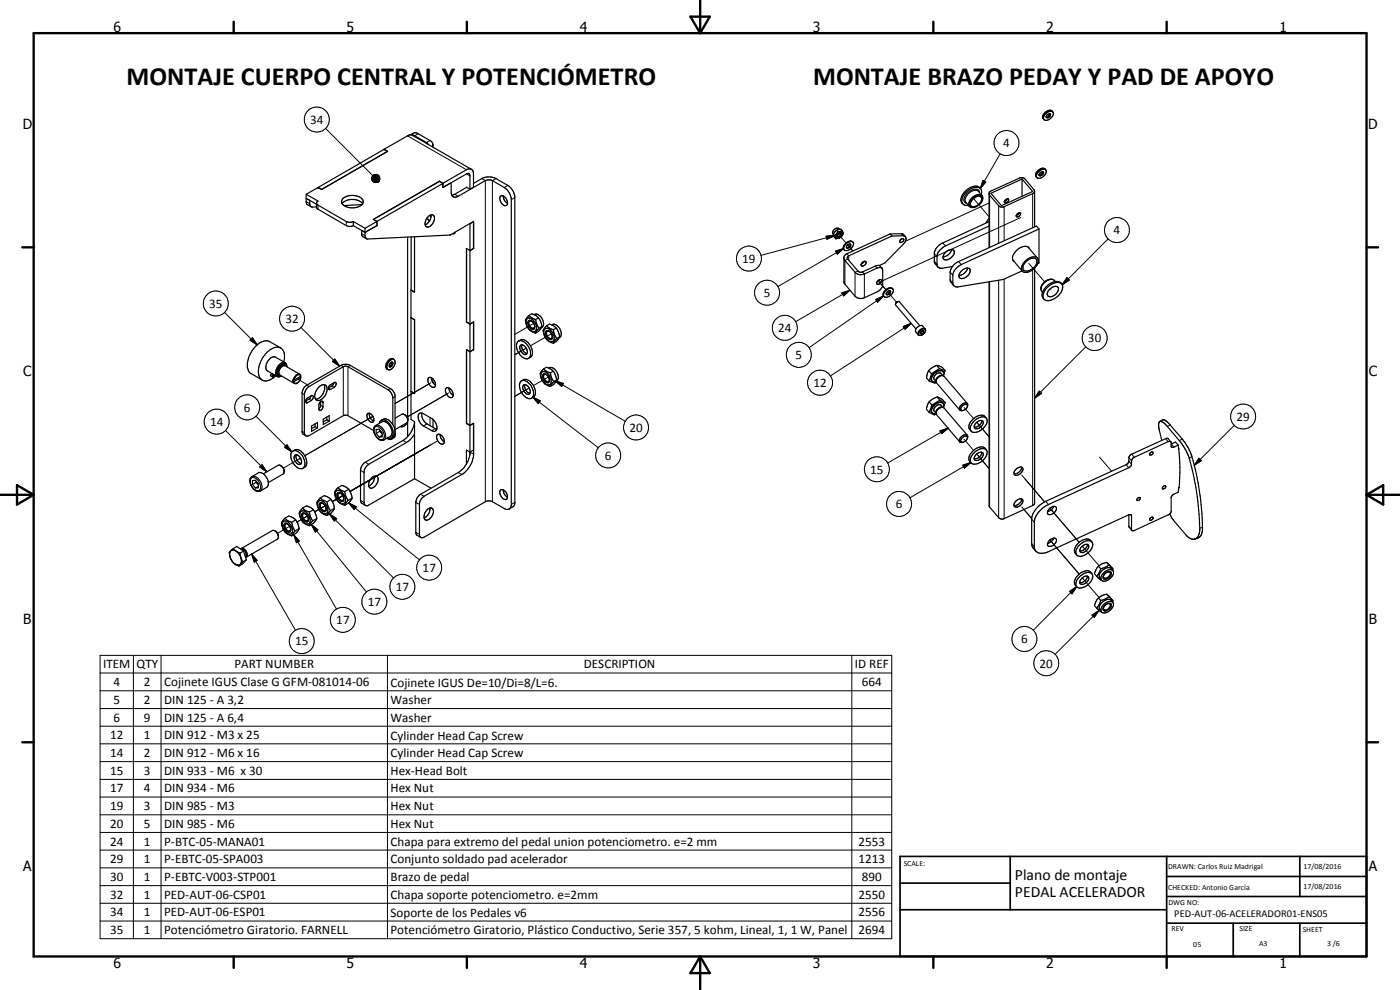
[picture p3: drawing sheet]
<svg xmlns="http://www.w3.org/2000/svg" width="420mm" height="297mm" viewBox="0 0 420 297" stroke-linecap="round" stroke-linejoin="round" font-family="sans-serif">
<defs><g id="words">
<g font-size="7.9">
<text x="38" y="25.6">MONTAJE CUERPO CENTRAL Y POTENCIÓMETRO</text>
<text x="244" y="25.4">MONTAJE BRAZO PEDAY Y PAD DE APOYO</text>
</g>
<g font-size="4.7">
<text x="304.6" y="263.9">Plano de montaje</text>
<text x="304.6" y="269.3">PEDAL ACELERADOR</text>
</g>
<g font-size="4.2">
<text x="34" y="9.6">6</text>
<text x="104" y="9.6">5</text>
<text x="174" y="9.6">4</text>
<text x="244" y="9.6">3</text>
<text x="314" y="9.6">2</text>
<text x="384" y="9.6">1</text>
<text x="6.8" y="38.7">D</text>
<text x="410.6" y="38.7">D</text>
<text x="7" y="112.9">C</text>
<text x="410.8" y="112.9">C</text>
<text x="7" y="187.1">B</text>
<text x="410.8" y="187.1">B</text>
<text x="7" y="261.4">A</text>
<text x="410.8" y="261.4">A</text>
<text x="34" y="290.4">6</text>
<text x="104" y="290.4">5</text>
<text x="174" y="290.4">4</text>
<text x="244" y="290.4">3</text>
<text x="314" y="290.4">2</text>
<text x="384" y="290.4">1</text>
</g>
<g font-size="3.9">
<text x="93.1" y="37.2">34</text>
<text x="301.1" y="44.2">4</text>
<text x="334.2" y="70.3">4</text>
<text x="222.7" y="78.9">19</text>
<text x="229.2" y="89.1">5</text>
<text x="62.8" y="92.4">35</text>
<text x="85.7" y="96.9">32</text>
<text x="233.5" y="99.7">24</text>
<text x="238.7" y="107.7">5</text>
<text x="326.5" y="102.7">30</text>
<text x="244.1" y="116.1">12</text>
<text x="73.2" y="123.5">6</text>
<text x="63.1" y="127.8">14</text>
<text x="188.9" y="129.6">20</text>
<text x="371.1" y="126.3">29</text>
<text x="181.6" y="137.9">6</text>
<text x="261.2" y="142.1">15</text>
<text x="268.8" y="152.5">6</text>
<text x="126.8" y="171.6">17</text>
<text x="118.8" y="177.3">17</text>
<text x="110.4" y="181.8">17</text>
<text x="100.9" y="187.2">17</text>
<text x="88.6" y="193.6">15</text>
<text x="306.4" y="193">6</text>
<text x="31" y="200.5">ITEM</text>
<text x="41" y="200.6">QTY</text>
<text x="70.4" y="200.5">PART NUMBER</text>
<text x="175.2" y="200.6">DESCRIPTION</text>
<text x="256.5" y="200.5">ID REF</text>
<text x="312" y="200.3">20</text>
<text x="34.1" y="205.9">4</text>
<text x="43.2" y="205.9">2</text>
<text x="49.3" y="206">Cojinete IGUS Clase G GFM-081014-06</text>
<text x="117.2" y="206">Cojinete IGUS De=10/Di=8/L=6.</text>
<text x="258.6" y="205.9">664</text>
<text x="34.1" y="211.2">5</text>
<text x="43.2" y="211.2">2</text>
<text x="49.3" y="211.2">DIN 125 - A 3,2</text>
<text x="117.2" y="211.2">Washer</text>
<text x="33.1" y="221.8">12</text>
<text x="34.1" y="216.5">6</text>
<text x="43.2" y="216.5">9</text>
<text x="43.2" y="221.8">1</text>
<text x="49.3" y="216.5">DIN 125 - A 6,4</text>
<text x="49.3" y="221.8">DIN 912 - M3 x 25</text>
<text x="117.2" y="216.6">Washer</text>
<text x="117.2" y="221.9">Cylinder Head Cap Screw</text>
<text x="33.1" y="227.1">14</text>
<text x="43.2" y="227.1">2</text>
<text x="49.3" y="227.1">DIN 912 - M6 x 16</text>
<text x="117.2" y="227.2">Cylinder Head Cap Screw</text>
<text x="33.1" y="232.5">15</text>
<text x="43.2" y="232.5">3</text>
<text x="49.3" y="232.5">DIN 933 - M6 x 30</text>
<text x="117.2" y="232.5">Hex-Head Bolt</text>
<text x="33.1" y="237.7">17</text>
<text x="43.2" y="237.7">4</text>
<text x="49.3" y="237.7">DIN 934 - M6</text>
<text x="117.2" y="237.7">Hex Nut</text>
<text x="33.1" y="243.1">19</text>
<text x="43.2" y="243.1">3</text>
<text x="49.3" y="243.1">DIN 985 - M3</text>
<text x="117.2" y="243.1">Hex Nut</text>
<text x="33.1" y="248.4">20</text>
<text x="43.2" y="248.4">5</text>
<text x="49.3" y="248.4">DIN 985 - M6</text>
<text x="117.2" y="248.4">Hex Nut</text>
<text x="33.1" y="253.7">24</text>
<text x="43.2" y="253.7">1</text>
<text x="49.3" y="253.7">P-BTC-05-MANA01</text>
<text x="117.2" y="253.8">Chapa para extremo del pedal union potenciometro. e=2 mm</text>
<text x="257.6" y="253.7">2553</text>
<text x="33.1" y="259">29</text>
<text x="43.2" y="259">1</text>
<text x="49.3" y="259">P-EBTC-05-SPA003</text>
<text x="117.2" y="259.1">Conjunto soldado pad acelerador</text>
<text x="257.6" y="259">1213</text>
<text x="33.1" y="269.7">32</text>
<text x="33.1" y="264.3">30</text>
<text x="43.2" y="269.6">1</text>
<text x="43.2" y="264.3">1</text>
<text x="49.3" y="269.7">PED-AUT-06-CSP01</text>
<text x="49.3" y="264.3">P-EBTC-V003-STP001</text>
<text x="117.2" y="269.7">Chapa soporte potenciometro. e=2mm</text>
<text x="117.2" y="264.4">Brazo de pedal</text>
<text x="257.6" y="269.7">2550</text>
<text x="258.6" y="264.3">890</text>
<text x="33.1" y="275">34</text>
<text x="43.2" y="275">1</text>
<text x="49.3" y="275">PED-AUT-06-ESP01</text>
<text x="117.2" y="275">Soporte de los Pedales v6</text>
<text x="257.6" y="275">2556</text>
<text x="33.1" y="280.3">35</text>
<text x="43.2" y="280.3">1</text>
<text x="49.3" y="280.3">Potenciómetro Giratorio. FARNELL</text>
<text x="117.2" y="280.3">Potenciómetro Giratorio, Plástico Conductivo, Serie 357, 5 kohm, Lineal, 1, 1 W, Panel</text>
<text x="257.6" y="280.3">2694</text>
</g>
<text font-size="3.1" x="352.4" y="275.2">PED-AUT-06-ACELERADOR01-ENS05</text>
<g font-size="2.4">
<text x="271.2" y="259.7">SCALE:</text>
<text x="350.6" y="260.8">DRAWN: Carlos Ruiz Madrigal</text>
<text x="391.2" y="260.6">17/08/2016</text>
<text x="350.6" y="267.1">CHECKED: Antonio García</text>
<text x="391.2" y="266.7">17/08/2016</text>
<text x="350.6" y="271.4">DWG NO:</text>
<text x="351.6" y="279.3">REV</text>
<text x="372" y="279.4">SIZE</text>
<text x="391" y="279.6">SHEET</text>
<text x="358.1" y="284.1">05</text>
<text x="377.9" y="283.8">A3</text>
<text x="398.3" y="283.8">3 /6</text>
</g>
</g></defs>
<g fill="none" stroke="#000" stroke-width=".3">
<path d="M97.7 38.5l14.2 14.2M111.5 53.3l2.2 1.1-2.2-.9zM111.5 53.5l2.2 .9-2.2-.6zM111.5 53.8l2.2 .6-2.1-.3zM111.6 54.1l2.1 .3-2-.1zM111.7 53l2 1.4-2.2-1.1zM111.7 54.3l2 .1-1.8 .1zM111.8 52.8l1.9 1.6-2-1.4zM111.9 54.5l1.8-.1-1.5 .3zM112 52.6l.2-.1 1.5 1.9zM112 52.6l1.7 1.8-1.9-1.6zM112.2 54.7l1.5-.3z"/>
<path d="M112.2 52.5l.3-.1 1.2 2zM112.4 54.7l1.3-.3zM112.5 52.4l.2-.1 1 2.1zM112.7 54.8l1-.4zM112.7 52.3h.3l.7 2.1zM112.9 54.8l.8-.4zM113 52.3l.2 .1 .5 2zM113.2 54.7l.5-.3zM113.2 52.4l.3 .1 .2 1.9zM113.4 54.6l.3-.2zM113.5 52.5l.2 .2v1.7zM113.7 52.7l.2 .3-.2 1.4z"/>
<path d="M113.9 53l-.2 1.4zM113.9 54l-.2 .4zM113.9 53.2l-.2 1.2zM114 53.7l-.3 .7zM114 53.5l-.3 .9zM122.3 40.8l17.7 10.1M125.5 40.1l-1.1 .6M129.1 42.2l-1.1 .6v.2M136.5 58.3l1 .6M140 52.2l1 .6M144.6 53.6l1.1 .6v96.3M148.9 53.6l-1.1 .6v96.3"/>
<path d="M152.4 55.6l-1.1 .7M154.5 59.3l-1.1 .6M292.2 59.6l4.6 5.4M293.7 57.4a2.79 2.79 0 0 0-3.9 1.8l-.2 .6 .2 .9M294 57.8l-.1-.3a1.48 1.48 0 0 0-2.5-.4 2.83 2.83 0 0 0-1.9 3.6l.6 .3M295 54.1l.9 .5-1.7 2zM297 58.5v15.7M300.2 46.1l-6 10.5M309.9 58.1v10.2M91.9 60.5l1.1 .6M95.5 61.6v1.2M103.9 66.5v1.2"/>
<path d="M108.5 70.1l1 .6M129.1 66l-.2 .2M247.9 70.9l2.6-.2-2.3 1.1zM250.5 70.7l-22.1 5.9M250.8 75.4l2.4-.9-1.9 1.7zM251.6 70.3l2.3 2.6M253.2 74.5l-19.7 11.5M254.2 76.1l.5 .7v1.3M254.4 73.5l1.5 1.8M254.4 77.7l-.8 .4v7.2M262.7 79.8l.5 .6M270.5 70.1l.5 .6"/>
<path d="M280.4 76.1l.8 .9M280.4 78.4l.8 .9M282.9 72.9l.8 .9M287.7 78.5l.8 .9M296.8 60.9l-25.1 11.5M299.7 61.7v11.3M301.4 62v10.2M306.3 65.3l-42.4 19.4 1.9 2.2-2.3-2.7M308.8 79l4.7 5.6M332.6 71.7l-13.8 13.7M67.4 93.7l9.8 9.8M90.3 98.3l11.6 11.6"/>
<path d="M160.2 97l-5.7 3.3M252.7 87.9l2.4-.8-1.9 1.7zM255.1 87.1l-16.3 9.4M257.5 81.3l-.9 .4v7.2M258.9 81.6l.5 .6v7.1M262.8 89.8l2.4-1-1.8 1.9zM265.2 88.8l-22.4 15.5M266.6 87.8l-.3-.3 2.8 3.2M271.1 98l2.4-1-1.9 1.8zM273.5 97l-24.3 15.8M276 99.4a1 1 0 0 1 1.7-.3 1.42 1.42 0 0 1-2 1.4v-.6zM277.7 98.7a1.6 1.6 0 0 0-2.2 1.6v.2"/>
<path d="M285.1 81.7l.9 .9M285.1 84l.9 .9M297 84.5v67.6M299.7 84.1v71.2M301.4 83.7v71.9M309.9 80.9v70.8M315.2 86.6l.2 .2M320.2 83.3l.7 .7-2.1 1.4zM75.8 101.3l1.4 2.2-2.2-1.4zM89.1 113.6l3.1 1.8M90.7 118l.6 .4M92.1 115.6l.7 .4"/>
<path d="M92.7 119.8l.7 .4M98.6 116.5l.6 .3M99.6 115.8l.7 .4M99.8 108.5l.7-.8 1.4 2.2zM100.5 107.7l1.4 2.2-2.1-1.4zM102.3 109.6l.7 .4v14.7M105.1 109.6l-.7 .4v14.7M117.2 116.6l-.7 .4M118.6 119l-.7 .4M129.3 114.9l-10.7 6.2 10-5.8M134.7 117.9l-12.5 7.2M157.9 104.5l-3.4 1.9 2.9-1.6"/>
<path d="M158.8 116.4l-4.3 2.5 3.8-2.2M159.8 119.1l2.3 1.2-.6 .8zM159.8 119.1l19.8 15.3M164.6 113.1l-4.5 2.6M165.5 100.1l-6.3 3.7M166.6 114.3l2.5 .8-.5 .9zM166.6 114.3l21.1 12.1M311.9 117.3l.7 .7-2.1 1.5zM325.9 104.1l-15.4 15.4M67.7 129.2l12.4 12.4M76.8 124.9l10.8 10.7M78.6 139.4l1.5 2.2-2.1-1.5z"/>
<path d="M85.4 134.2l.7-.7 1.5 2.1zM86.1 133.5l1.5 2.1-2.2-1.4zM89.7 137.8l.5-.3-5.2 3M90.7 129.4l.6 .4M91.7 120.4l.7 .4M96.2 121.6l.7 .4M96.3 120.4l.6 .4M109.6 138.7l1 .6M110.9 125.5l1-.6-20.4 11.8M112.6 128.1a1.76 1.76 0 0 1 2.2 1.1 1.76 1.76 0 0 1-.2 2.8 2.73 2.73 0 0 1-2-3.9zM112.7 127.7a2.65 2.65 0 0 1 3 2.6v.9l-.5 .8M118.6 130.4l-.2 .2"/>
<path d="M120.9 132.2l1.1 .6M128.1 127.2l-1 .6M129.1 125.3v2.4M130.6 128.6l-1 .6M131.3 132.3l-26.2 15.1 24.5-14.1M141 135.6l1.1 .7M282.1 129.3l2.5-.9-2 1.7zM284.6 128.4l-18.2 10.5M289 139.6l2.4-.8-1.9 1.7zM289.3 122.3l2.9 3.3M289.3 131.8l2.9 3.3M291.4 138.8l-18.3 10.6"/>
<path d="M293.1 126.7l3.7 4.4M293.1 136.2l3.7 4.4M330 137.2l3.6 4.2M338 139.4l.7 .9M338.8 138.3l.8 1M338.8 137.3l.8 1M339.6 136.3l.8 .9M349.8 131.6l.8 .9M351.2 127.5l-.9 .5M351.5 133.2l.8 1M354.8 131.7l-.9 .5M357.7 137l-.8 .5"/>
<path d="M359.8 137.5l.7 .7-2.1 1.4zM370.4 127.6l-12 12M75.4 143.5l.2-.2a2.66 2.66 0 0 1 2.5 3.4 1.17 1.17 0 0 1-1.1 .6 1.17 1.17 0 0 1-1-.7 2.56 2.56 0 0 1-.6-3.1zM75.6 143a2.69 2.69 0 0 1 3 2.6v1l-.5 .7M78 140.1l.6-.7 1.5 2.2zM86.9 157.9l-3.6 2.1M92.3 154.8l-3.2 1.8M93.4 157.4l2 1.6-.8 .6zM93.4 157.4l16.6 20.2M97.6 151.8l-3.2 1.8M98.9 154.2l2.1 1.4-.7 .7zM98.9 154.2l19.2 19.2"/>
<path d="M102.9 148.7l-3.2 1.8M104.7 150.9l2.2 1.2-.6 .8zM104.7 150.9l21.2 17.1M108.2 141.1l1.1 .7M108.2 150.1l1.1 .6M124.8 150.7l1.1 .6M124.8 159.7l1.1 .6M126.2 148.3l1.1 .6M137.5 141.8l1.1 .6M154.5 150.7l-1.1 .6M306.7 142.5l6.8 8.1-5.9-6.9M306.7 152.1l2.9 3.5-2-2.4"/>
<path d="M309.6 155.8l.8 .9M313.8 150.4l.9 1M316.9 154.6l-1.8-2.1 8.8 10.2M338.8 157.9l.8 1M339.2 154.4l.4 .4M353.8 146.3v.1M353.8 146.3h.1M360.9 158.2l-.8 .3M75.5 166.2l1.7 1.9-.9 .6zM75.5 166.2l13.2 22.9M88.2 160.4l1.6 1.9-.8 .6zM88.2 160.4l12.8 22.4"/>
<path d="M309.6 163.1l.8 .9M316.9 164.1l-1.8-2.1 8.8 10.3M321 177.5l2.1-1.5-1.4 2.2zM323.1 176l-13 13.1M325.2 164.3l-.4-.4 5 5.9M325.2 173.9l-.4-.5 5 5.9M30 196.6h237.6v85h-237.6zM40 196.6v85M48.3 196.6v85M116.3 196.6v85M255.6 196.6v85M327.7 184.6l2.1-1.5-1.4 2.2z"/>
<path d="M329.8 183.1l-13.2 13.2M30 201.9h237.6M30 207.3h237.6M30 212.6h237.6M30 217.9h237.6M30 223.2h237.6M30 228.5h237.6M30 233.8h237.6M30 239.1h237.6M30 244.5h237.6M30 249.8h237.6M30 255.1h237.6"/>
<path d="M30 260.4h237.6M30 265.7h237.6M30 271h237.6M30 276.4h237.6"/>
<circle cx="95.1" cy="35.9" r="3.8"/>
<circle cx="302" cy="42.9" r="3.7"/>
<circle cx="224.7" cy="77.6" r="3.8"/>
<circle cx="335.2" cy="69" r="3.7"/>
<circle cx="64.8" cy="91.1" r="3.7"/>
<circle cx="87.7" cy="95.6" r="3.8"/>
<circle cx="230.2" cy="87.8" r="3.7"/>
<circle cx="235.5" cy="98.4" r="3.8"/>
<circle cx="239.7" cy="106.4" r="3.8"/>
<circle cx="246.1" cy="114.8" r="3.8"/>
<circle cx="328.5" cy="101.4" r="3.7"/>
<circle cx="65" cy="126.5" r="3.7"/>
<circle cx="74.2" cy="122.2" r="3.7"/>
<circle cx="182.5" cy="136.6" r="3.8"/>
<circle cx="190.9" cy="128.3" r="3.7"/>
<circle cx="373.1" cy="124.9" r="3.8"/>
<circle cx="263.2" cy="140.8" r="3.8"/>
<circle cx="269.8" cy="151.2" r="3.8"/>
<circle cx="120.8" cy="176.1" r="3.7"/>
<circle cx="128.8" cy="170.3" r="3.8"/>
<circle cx="90.6" cy="192.4" r="3.7"/>
<circle cx="102.9" cy="186" r="3.7"/>
<circle cx="112.3" cy="180.5" r="3.8"/>
<circle cx="307.4" cy="191.7" r="3.8"/>
<circle cx="314" cy="199" r="3.8"/>
</g>
<g fill="none" stroke="#000" stroke-width=".35">
<path d="M313.6 33.8a1.42 1.42 0 0 1 1.3-.7 1.42 1.42 0 0 1 1.2 .8 2.28 2.28 0 0 1-2.8 2 1.3 1.3 0 0 1 .3-2.1zM315 34.2l-.4 .6-.6 .3M315 34.1l-.9 .5-.1 .6M315 34.1l.2 .1M315.2 34.2a1.02 1.02 0 0 1-1.2 1M315.2 34.2a.84 .84 0 0 1-.3 .9 .84 .84 0 0 1-.9 .1M315.7 33.3a2.35 2.35 0 0 0-2.7 2.1l.2 .3M315.7 33.3l.1 .1M315.9 33.6a2.12 2.12 0 0 0-2.7 2.2M91.9 58.3l.1 2.9 1.4 .8M91.9 58.3l3.6 2-.5 .7M95.5 56.3l-3.6 2"/>
<path d="M102.9 59.6a4.6 4.6 0 0 1 6 .3 1.63 1.63 0 0 1-1.6 2.2 3.9 3.9 0 0 1-4.7-1.3l-.1-.5zM115.2 44.8l1.1 .6M115.2 44.8l-19.7 11.5M115.3 44.8h.1M115.3 44.8l1 .6M116.3 45.4l-19.7 11.5-1.1-.6M116.3 45.4l-19.8 11.5-1-.6M123.1 40.4l1.3 .3 3.8 2.1 .2 .5M123.1 40.4l-7.8 4.4M123.1 40.4a1.77 1.77 0 0 1 2.2-.4l4 2.3 .7 1M123.3 40.4l18.2 10.4M130 43.3l-.3 .7"/>
<path d="M130 43.3v.8M131.9 54.4l1 .6M131.9 54.4h.1M131.9 54.4l-19.9 11.4 1.1 .7M132.9 56.3l2.5-1.5 .2 3.7M132.9 55v1.3M132.9 56.3l7.3-4.2 .4-.1 .3 .2 .1 .6v4M135.6 58.5l.4 .6 .7 .1 .5-.2 8.5-4.8 1-.3 1.1 .3 3.5 2.1a4.7 4.7 0 0 1 2.1 3.3v92.1l-.6 1M140 56.2v.1M140 56.2l1 .6M140 56.2l-3.5 2.1-.9 .2M141.5 50.8l.4 .5 .2 .9v4l-1.1 .6"/>
<path d="M141.5 50.8h-1.3l-7.3 4.2M142.1 55l2.5-1.4a4.6 4.6 0 0 1 4.3 0l3.5 2a4.7 4.7 0 0 1 2.1 3.4v92l-.4 1-1.3 .7M150.2 58.9a1.48 1.48 0 0 1 2 1.3l.1 1.1a.91 .91 0 0 1-.9 .4 .91 .91 0 0 1-.8-.6 2.01 2.01 0 0 1-.4-2.2zM151 58.8a2.54 2.54 0 0 0 1.3 2.2M292 59.8a1.73 1.73 0 0 1 2.6-.4 2.52 2.52 0 0 1-3.1 2.4 1.38 1.38 0 0 1 .5-2zM293.7 57.4l1 1.3M294.3 56.6a2.52 2.52 0 0 0-3.3 .2 3.9 3.9 0 0 0-2.2 4.2l.2 .1M294.4 58.3a1.87 1.87 0 0 0-.6-2.2 1.87 1.87 0 0 0-2.3 0 4.9 4.9 0 0 0-3.1 4l.6 1.1M294.9 59.4a1.3 1.3 0 0 0-2.1-.5 2.96 2.96 0 0 0-1.8 2.8l.7 .6M297.4 58l9.3-4.3 3.2 3.7-9.3 4.3zM302.3 59.6l-.4 .6-.5 .3M306.7 53.7v5.2"/>
<path d="M310.5 57.4l-.6 .7-9 4-1-.2-3.1-3.7M311.5 51.2a1.39 1.39 0 0 1 1.3-.7 1.39 1.39 0 0 1 1.2 .8 2.16 2.16 0 0 1-2.8 2 1.36 1.36 0 0 1 .3-2.1zM312.9 51.6a1.13 1.13 0 0 1-1.1 .9M313 51.6a.98 .98 0 0 1-1.1 1M313 51.6a1.03 1.03 0 0 0-1.1 1M313 51.6a.84 .84 0 0 1-.2 .9 .84 .84 0 0 1-.9 .1M313.6 50.7a2.09 2.09 0 0 0-2.5 2.4M313.8 51a2.12 2.12 0 0 0-2.7 2.2M93.4 62.1h1.6M95 61.3l-3.1-1.8 1.1 .6v1.5l.4 .5M95 61l.2 .4 8.7 5.1a2.33 2.33 0 0 0 2.1 0M95 61v1.1l.2 .6 9 5.1 1.1 .1 .7-.2"/>
<path d="M102.7 61.1l.1-.2a4.5 4.5 0 0 1 4.4-.9l1 .5 .6 .6M106 67.7l3.5 2M106 66.5l3.5 2M106 66.5v1.2M108.6 61.4l-5.4 .3M109.5 69.7l-1-.6 .2 1.6 1.3 .9M109.5 68.5v2.2l.5 .9M110 71.6l25.1-1.1 7-4.1v8.1M112.1 65.8v.1M112.1 65.8l19.8-11.4 1 .6-19.8 11.4M112.1 65.8l1 .6M113.1 67.6v.1"/>
<path d="M113.1 66.5l-3.6 2M113.1 67.7l-3.6 2M113.1 66.5v1.2M113.1 66.4v1.3M122.3 71.2v54.1M123.4 71.1v15.9l1 .6M124.4 71v16.7l-1.1-.6M128.1 65.4l.8 .8M128.7 64.8l.9-.4 .4 .2a2.27 2.27 0 0 1-.8 3.2l-.5 .3a.92 .92 0 0 1-1-.3 .92 .92 0 0 1-.1-1l.3-.9zM129.1 64.6l.2 .4M129.3 65a2.9 2.9 0 0 1-1.7 2.4M129.3 64.5v.5"/>
<path d="M136.6 69.6l-.3 .5h-.5M141 67.1h.1M141 75.1l-1-.6v22.1M141 67.1v30.1M142 66.5h.1M142.1 74.5h.1M142.1 74.5l-1.1 .6M142.1 66.5v8M142.1 66.5l-1.1 .6M142.1 74.5l-1.1 .7M250.1 70.3l.7 1.3M250.1 70.3l.4 .4"/>
<path d="M250.5 70.7l.3 .9M251.1 69.1l-1 1.2M251.1 69.1l1.3-.3 .4 .4M251.1 69.1l.4 .4M251.2 70.4a1.05 1.05 0 0 1 1.7-.4 1.39 1.39 0 0 1-1.9 1.3zM251.5 69.5l-1 1.2M251.6 70.2l.4-.2a.47 .47 0 0 1 .4 .5 .47 .47 0 0 1-.5 .5l-.5-.1v-.4M251.6 70.2l-.1 .2M251.9 68.8a1.16 1.16 0 0 0-1.5 0 1.16 1.16 0 0 0-.3 1.5M252 70.1l-.3 .1M252.1 70l.4 .1a.82 .82 0 0 1-.3 .9 .82 .82 0 0 1-.9 0l.4-.8M252.8 69.2l.1 .3a.93 .93 0 0 1-.3 1.3l-.7 .6-1.1 .2"/>
<path d="M252.8 69.2l-1.3 .3M253.8 73.3a1.46 1.46 0 0 1 2.3-.4 2.04 2.04 0 0 1-2.8 2v-.8zM255.2 73.3a.83 .83 0 0 1-.2 .9 .83 .83 0 0 1-1 .1M255.2 73.3a1.02 1.02 0 0 1-1.2 1M255.2 73.3a.96 .96 0 0 0-1.2 1M256 72.7a1.92 1.92 0 0 0-2.1 .1 1.92 1.92 0 0 0-.8 1.9l.3 .3M259.4 78.4l-.9 .8M259.4 78.4h.3a.9 .9 0 0 1-.2 1.1 .9 .9 0 0 1-1.1 0l.1-.3M259.4 78.4l-.5 .3-.4 .5M263.9 79.7l.8 .8M267.2 70.2l3.5-.1 .4 .2 .6 .7M267.2 70.2l.5 .6"/>
<path d="M267.2 70.2l-13.3 6-.5 .7-.1 8 3.3 4a2.53 2.53 0 0 0 2.8 .4l4.4-2.1 .9-1 .2-.7-.1-4.9-.5-.3h-.5l-4.4 1.9-1 .2-1-.1-.6-.3-3.2-3.9-.3-.7M267.7 70.8l3.3-.1 .7 .3M267.7 70.8l-13.4 6.3 .1 .6 3.6 4h.6l4.4-2h.9M270.2 72l.8-.4a.72 .72 0 0 1-.1 .9 .72 .72 0 0 1-.9 .1zM270.3 71.9l-.1 .1M271.7 71l.2 1-.7 1.2-5.7 5.7-1.6 .8M284 75.4a1.47 1.47 0 0 1 2.3-.1 2.4 2.4 0 0 1-3.1 2.5 1.65 1.65 0 0 1 .8-2.4zM285.6 74.8a2.99 2.99 0 0 1-2.6 2.3M289 61.1l.6 .5h1M289.8 60.7l1.1 1.2M290.9 61.9a3 3 0 0 1 3.6-3.4 2.16 2.16 0 0 1-1.1 3.3l-.9 .4-.8 .1M290.9 61.9l.8 .4"/>
<path d="M296.8 67.8l-13.1 6a4.4 4.4 0 0 0-2.5 3v2.8a1.32 1.32 0 0 0 1.7 .9l2.9-.5M296.8 66.5l-13.9 6.4a4.3 4.3 0 0 0-2.5 2.9v3l1.1 1.3M296.8 65.6l-.9 1.3M301.6 60.1l.7-.5a.46 .46 0 0 1 .5 .4 .46 .46 0 0 1-.3 .5l-.5 .4-.5-.1zM303.9 78l2.9 3.3M305.9 63.8l-.3 .5-.6 .3M305.9 63.9l.4 .2-.4 .8-.7 .2-.2-.5M305.9 63.9l-.6 .2-.3 .5M307.6 78.4a2.72 2.72 0 0 1 3.9-.8 3.6 3.6 0 0 1-3.2 4.1 1.34 1.34 0 0 1-1.5-.4 1.34 1.34 0 0 1-.1-1.6zM307.8 78.7a2.41 2.41 0 0 1 3.3-.8 3 3 0 0 1-3.3 3.4 1.16 1.16 0 0 1-.9-.8 1.16 1.16 0 0 1 .4-1.3zM308.5 74.1l2.9 3.4M308.9 74.6a2.29 2.29 0 0 0-3.4 .2 2.51 2.51 0 0 0-1.1 3.7"/>
<path d="M310.5 68l-.1-10.9-2.8-3.4-.6-.4h-.8l-8.8 4-.5 .5-.1 16.5M311.8 68.7l-23.3 10.7a4.8 4.8 0 0 0-2.5 2.9v2.9a1.32 1.32 0 0 0 1.6 .9l13.5-2.2 5.6-2.6M311.8 68.7l-.7-.9-23.4 10.7a4.2 4.2 0 0 0-2.6 3.2l.1 2.7 1 1.3M311.8 68.7v10.2l-.4 .2M123.3 87.1v8.2l1.1 .6v22.2l-1.1-.6M123.3 95.4v22l1.1 .6M123.3 95.4l1.1 .6M123.4 95.3l-.1 .1M123.4 87l-.1 .1M140 96.6l1 .7M140 96.6h.1M140 96.6l1 .6"/>
<path d="M141 97.2l1.1-.6v8.3M141 97.3v30.3M142.1 96.6h.1M142.1 96.6v8.3l-1.1 .6-1-.6v22.2M142.1 96.6l-1.1 .7M158 97.5a3.6 3.6 0 0 0 2.7 2.4M158.2 95.6a1.79 1.79 0 0 1 2.3 1.1 1.72 1.72 0 0 1-.2 2.8 2.84 2.84 0 0 1-2.1-3.9zM158.6 96.3a1.63 1.63 0 0 1 1.6 .5 1.63 1.63 0 0 1 .2 1.7l-.1 .2a1.63 1.63 0 0 1-1.9-2.1zM158.7 94.7l.9-.6 1.4 .7 .6 .6M158.7 94.7l.9 .7 1.1 .5M158.7 94.7l-.4 .4a1.57 1.57 0 0 0-.4 2.1M160.2 97.1a.84 .84 0 0 0-1.4-.6 1.49 1.49 0 0 0 1.4 2l.2-.5-.1-.7"/>
<path d="M160.3 94.4a2.25 2.25 0 0 1 2.6 1.7l.2 1.5-.6 .7M160.7 95.9l.4 1.4 .6 1.2M161.6 95.4l.7 1.2 .3 1.4M161.6 95.4l-.9 .5M161.7 98.5l-1 1.4M162.5 98.3l-.9 1.1-.9 .5M162.6 98l-.1 .3M162.6 98l-.9 .5M163.9 99.4a1.51 1.51 0 0 1 1.9 1.5v.4a.69 .69 0 0 1-.5 .6 .69 .69 0 0 1-.8-.3 1.9 1.9 0 0 1-.6-2.2zM164 97.7a2.22 2.22 0 0 0-.3 3.6 1.57 1.57 0 0 0 2.4 .9 2.93 2.93 0 0 0-2.2-3.7 1.22 1.22 0 0 0-.6 1.7 3.5 3.5 0 0 0 2.8 2.8M164 97.7l.6 .6 1.5 .6M164.2 99.4a1.33 1.33 0 0 1 1.3 .7 1.33 1.33 0 0 1-.1 1.5 1.58 1.58 0 0 1-1.2-2.2z"/>
<path d="M165.6 97.5a1.98 1.98 0 0 1 2.5 1.3 1.63 1.63 0 0 1-.3 2.5M165.6 97.5l1.3 .9M165.6 97.5l-.7-.3-.9 .5M166.1 98.9l.3 1.4 .7 1.3M166.9 98.4l.7 1.2 .3 1.4M166.9 98.4l-.8 .5M263.5 84.2l.9-.3a.9 .9 0 0 1-.2 1.2 .9 .9 0 0 1-1.2-.1zM264 83.9l-.9 .8M267.2 87.2a.99 .99 0 0 1-1.2 1.1M267.2 87.3a.8 .8 0 0 1-.3 .9 .8 .8 0 0 1-.9 .1M267.2 87.3l-.9 .2-.3 .8M268 86.7a1.65 1.65 0 0 0-2.5 .5 1.1 1.1 0 0 0-.2 1.8"/>
<path d="M268 86.7a1.92 1.92 0 0 1-1.7 2.5h-.7l-.3-.2M268 86.7a1.96 1.96 0 0 0-2.7 2.3M268.9 90.9l-.2 .5 6.2 7.3M268.9 90.8l-.1 .4M269.1 90.7l-.2 .1M269.6 90.5l-.5 .1M269.6 90.5l-.7 .4M269.6 90.5l.3 .1 6.1 7.1M275.3 98.2l.7-.5h.6l1.1 1a1.53 1.53 0 0 1-.5 1.5 1.53 1.53 0 0 1-1.7 .3l-.8-1.2 .2-.7zM276.2 99.7h.1M276.3 99.7l.3 .5M276.8 99.1v.2"/>
<path d="M276.8 99.3l.4 .4M276.8 99.3l-.5 .4M277.2 99.7v-.5l-.4-.1-.6 .5-.1 .5 .5 .1M277.2 99.7l-.6 .5M288.8 81a1.36 1.36 0 0 1 2.4 .1 2.6 2.6 0 0 1-3 2.4 1.24 1.24 0 0 1 .2-2zM290.4 80.4a2.97 2.97 0 0 1-2.6 2.3M310.5 80.4v70.5l-.1 .4-.5 .4-9 4-1-.2-3.1-3.7v-67.2M312.9 87.7l-.1 1.2 .5 .8M314.1 86.5a4 4 0 0 1 4.4-1.5 2.24 2.24 0 0 1-.3 3.1 4.1 4.1 0 0 1-4.7 1.8 2.36 2.36 0 0 1 .6-3.4zM314.7 84a3 3 0 0 0-2.2 3.2l.4 .5M314.8 87a2 2 0 0 1 2.7-.8 2.37 2.37 0 0 1-3 2.7 1.33 1.33 0 0 1 .3-1.9zM315.3 83.8a3.2 3.2 0 0 0-2.7 2l-.2 1"/>
<path d="M315.4 83.8h.3M315.8 83.8l.9 .7M315.9 83.8l-1 .1M316.7 84.5l1.3 .1 .6 .6M316.7 84.5a5.5 5.5 0 0 0-3.8 3.2M81.2 112.7l.1 .1M81.3 112.8l.5 .3M82.2 112.4l-.4 .2v.5M82.2 112.4l.1 .4-.5 .3M82.2 112.4l-.6-.3-.4 .6M83.7 110.1a2.08 2.08 0 0 0-.1 2.8h1M83.8 110.2a1.74 1.74 0 0 0 0 2.7"/>
<path d="M84.1 112.9l-.9 .1M84.2 104.4l-3.3-1.9a4.3 4.3 0 0 0-4.9 2.2 7.2 7.2 0 0 0-1.4 6.7l.5 .5 3.6 2.1M85.2 108.6a3.3 3.3 0 0 0-1.3-4.3 5.3 5.3 0 0 0-5.2 3.3 5.6 5.6 0 0 0-.6 5.9 2.6 2.6 0 0 0 3.9-.1l.8-.7M85.6 108.8l-2.9-1.7a2.82 2.82 0 0 0-2.9 2.8 1.15 1.15 0 0 0 .5 1.4l2.9 1.7M85.6 108.9l.5 .8M85.6 108.9a1.98 1.98 0 0 0-2.2 1l-.5 1a1.8 1.8 0 0 0 .3 2.1M85.8 109.4a1.43 1.43 0 0 0-2 .8M86 109.6a1.2 1.2 0 0 0-2.1 .3l-.2 .2M86.1 109.7a1.26 1.26 0 0 0-2.1 .6 1.69 1.69 0 0 0 0 2.6M86.1 109.7l.1 .4M87.8 114.3l.2 .2M88 114.5h.2"/>
<path d="M88 114.1h.2M88 114.1l-.2-.1v.3M88 114.5a.7 .7 0 0 0 .5 .6 .7 .7 0 0 0 .7-.2M88.2 114.1l-.4 .2M88.2 114.5l.5 .6M89.2 114.9l-.4 .2M89.9 112.3l-4.3-2.5a1.82 1.82 0 0 0-1.6 2.7l4.3 2.6M90 113.1l.2 .2M90.2 112.9a.73 .73 0 0 0-.5-.7 .73 .73 0 0 0-.9 .4l-.5 .7-.3 .8M90.2 113.3l-2 1.2M90.2 112.9l-2 1.2M90.2 112.9a.73 .73 0 0 0-.6-.6 .73 .73 0 0 0-.8 .5l-.6 1.3"/>
<path d="M90.2 113.3l-.2 .8-.8 .8M92 119.6l1.5-.9 .4 .1 .1 .5a2.34 2.34 0 0 1-1.8 1.6 .65 .65 0 0 1-.6-.6 .65 .65 0 0 1 .4-.7zM93.3 118.8l-.4 .9-1.2 .6M95.9 116a1.3 1.3 0 0 1 1.8-.4 1.3 1.3 0 0 1 .4 1.8 3.1 3.1 0 0 1-2.9 2.7 2.04 2.04 0 0 1-.3-3zM97.2 115.4a3.4 3.4 0 0 1-2.5 4.4M98.9 115.7l1.5-1a.8 .8 0 0 1 .5 .8 .8 .8 0 0 1-.6 .7l-1.1 .6a.6 .6 0 0 1-.6-.4 .6 .6 0 0 1 .3-.7zM100.1 114.9l-.4 .8-1.1 .7M116.3 110.8l.2 .1M116.7 108.5l.7-.6 .6-.1a1.78 1.78 0 0 1-.4 2.9 .93 .93 0 0 1-1.3 0 .93 .93 0 0 1-.1-1.3zM116.8 109.9l.1 .1M117.5 108.7a1.09 1.09 0 0 1-.7 1.2M117.6 108.6a1.05 1.05 0 0 0-.8 1.3"/>
<path d="M117.6 108.6a.83 .83 0 0 1 .2 1 .83 .83 0 0 1-.9 .4M117.7 108.7a1.04 1.04 0 0 1-.8 1.3M117.9 107.7a2.07 2.07 0 0 0-1.8 3l.2 .1M117.9 107.7l.3 .2M117.9 107.7a2.14 2.14 0 0 0-1.6 3.1M123.3 117.5v8.4l1.1 .6v17.1M123.3 117.5h.1M129.4 113.3a2.54 2.54 0 0 0 1.3 2.2M130 113.7v1.1M130 113.7l.6 1 .1 .8M130 113.7a.88 .88 0 0 0-1.3-.4 .88 .88 0 0 0-.2 1.3 1.92 1.92 0 0 0 1.8 1.6l.4-.7M133.9 116.5a1.68 1.68 0 0 1 2.1 1.9 .85 .85 0 0 1-.6 .9 .85 .85 0 0 1-1-.6l-.7-1.3z"/>
<path d="M134.7 116.4a2.54 2.54 0 0 0 1.3 2.2M140 104.9l1 .6 1.1-.6M142.1 104.9h.1M155.4 102.5a2.29 2.29 0 0 1 3.1 1.3 2.98 2.98 0 0 1 .1 3.8 2.86 2.86 0 0 1-3.1-2.1l-.5-1.5v-.7zM155.6 102.4a2.1 2.1 0 0 1 3.2 .9 2.92 2.92 0 0 1 .4 3.9l-.6 .3M156.4 114.3a2.68 2.68 0 0 1 3.3 2.1 2.12 2.12 0 0 1-.6 3.2 3.9 3.9 0 0 1-2.9-5zM156.5 114.3a2.07 2.07 0 0 1 3.2 .9 3.1 3.1 0 0 1 .4 4l-.6 .3M156.7 103.5a1.32 1.32 0 0 0-.8 1.1 1.32 1.32 0 0 0 .8 1.2l.8 .6 .6-.3M156.7 103.5a2.16 2.16 0 0 1 1.4 2.6M156.7 103.5a2.13 2.13 0 0 0 1.4 2.6M157 115.6a1.67 1.67 0 0 1 2.2 1.8 .75 .75 0 0 1-.4 .8 .75 .75 0 0 1-.9 0l-.9-1.2-.1-.5zM157.6 115.4a2.11 2.11 0 0 0 1.4 2.6"/>
<path d="M162.6 111.7a1.59 1.59 0 0 1 2.3 .9 1.82 1.82 0 0 1-.1 2.9 2.79 2.79 0 0 1-2.2-3.8zM163.1 110.7a2.09 2.09 0 0 0-.5 3.1l.1 .4a3.9 3.9 0 0 0 2.5 1.8M163.1 110.7l.9 .7 1.2 .5M164.2 112.6a.67 .67 0 0 0-1-.2 .67 .67 0 0 0 0 1.1 .95 .95 0 0 0 .6 .9 .95 .95 0 0 0 1-.2 1.73 1.73 0 0 0-1.7-2 1.72 1.72 0 0 0 1.6 2.6l.2-1.1-.3-.8M164.7 110.4a2.04 2.04 0 0 1 2.6 1.7 1.56 1.56 0 0 1-.4 2.2M164.7 110.4l1.3 1M164.7 110.4l-.7-.2-.9 .5M165.2 111.9l.3 1.4 .7 1.2M166 111.4l.8 1.5 .3 1.1M166 111.4l-.8 .5M166.2 114.5l-1 1.5M166.9 114.3l-.6 .9-1.1 .8"/>
<path d="M167.1 114l-.2 .3M167.1 114l-.9 .5M167.1 101.6l-1 1.4M167.8 101.3l-.9 1.2-.8 .5M167.9 101l-.1 .3M167.9 101l-.8 .6M278.7 111.2l-.6 2.2 .8 .9M278.7 111.2l.9 .9M278.9 114.3l1.7 .7 .4-.3M279.6 112.1l-.7 2.2M280.9 114.3v.3a1.12 1.12 0 0 1-1.3-.5 1.12 1.12 0 0 1 .1-1.4 2.62 2.62 0 0 1 3-1.5 1.15 1.15 0 0 1 .4 1.5 1.7 1.7 0 0 0-2.2 1.8M280.9 114.5l.1 .2"/>
<path d="M281 114.7l7 8.3M281.1 109.6l-1.3 .7-1.1 .9M281.1 109.6l.5 .1a3.3 3.3 0 0 1 2 1.5M281.1 109.6l.8 1M281.3 119.1l-1.7 .8-.8 .7M281.3 119.1l1.6 .8 .8 .9M281.3 119.1l.8 1M281.9 110.6l1.7 .6M281.9 110.6l-2.3 1.5M282.9 111.4a2.66 2.66 0 0 0-3.3 2.8M283 112.7l-.6-.6a1.54 1.54 0 0 0-2 1.7l.5 .7M283 112.7l7.3 8.4"/>
<path d="M283 112.7a2.22 2.22 0 0 0-2.1 1.6M283.6 111.2l-.4 1.6M84.2 139.7l.9 .8 .1 .5M87.6 135.6a1.66 1.66 0 0 1 2.6 .5 3.3 3.3 0 0 1 .7 4.4 2.43 2.43 0 0 1-2.9-1.6 3.2 3.2 0 0 1-.4-3.3zM87.9 135.3a2.17 2.17 0 0 1 3.2 .9 2.97 2.97 0 0 1 .4 4l-.6 .3M88.4 136.7a1.58 1.58 0 0 1 2.1 1.7 .81 .81 0 0 1-.6 1 .81 .81 0 0 1-1-.5 2.05 2.05 0 0 1-.5-2.2zM88.9 136.4a2.13 2.13 0 0 0 1.5 2.7M91.8 130.7l-.9-.5-.2-.5v-12l.4-1.2 .8-.8 10.4-6.1a3.1 3.1 0 0 1 2.8 0l12.1 7a3.3 3.3 0 0 1 1.4 2.1v12l-.2 .4-.9 .7M93.5 127.8l1.8-1v1.6l-1.8 1zM94.6 127.2v.8M94.6 128l.7 .4M94.6 128l-1.1 .6"/>
<path d="M96 120.7l.5-.3 .4 .2v1.6a.75 .75 0 0 1-.3 .8 .75 .75 0 0 1-.9-.1v-1.6zM96.2 120.5v1.3l-.5 .8M97 125.8l1.8-1.1v1.7l-1.8 1zM98.1 125.1v.9M98.1 126l.7 .4M98.1 126l-1.1 .6M110.3 124.2a1.61 1.61 0 0 1 1.6 .7 1.61 1.61 0 0 1 0 1.8 1.82 1.82 0 0 1-1.6-2.5zM110.9 124a2.08 2.08 0 0 0 1.3 2.3M112.6 127.8l2-1.2a2.11 2.11 0 0 1 2.7 1.6l.4 1.3-.2 1.1-2.3 1.4a2.59 2.59 0 0 1-3-2.4v-1zM112.9 130v-1.1l.9-.1 .9 1.1v1.2h-.9M112.9 130l.9 1.1M113.9 129.4l.8 .8"/>
<path d="M113.9 129.4l-1 .6M114 129.1l-.1 .3M114.4 126.2l-.6 .8M114.4 126.2a2.06 2.06 0 0 1 2.6 1.1 2.95 2.95 0 0 1 .4 4.1h-1.1M114.4 126.2a2.11 2.11 0 0 1 3.2 .8l.3 .4M114.7 130.6l-.9 .5M116.2 131.5l.7 .4 .6-.2M117.9 127.4v-8.3a3.6 3.6 0 0 0-1.4-2.1l-12.7-7.1-.8 .1-10.2 6a3.2 3.2 0 0 0-1.5 2.4v11.4l.6 1 .9-.1 10.6-6.1h.9l7.9 4.6M117.9 131.1l-.4 .6M117.9 127.4l.7 1.8M118.6 129.9l-.3 .8-.9 .6M121.6 124.5l.7 1v1.1"/>
<path d="M121.6 124.5l-.9-.3-2.1 1.3M121.6 124.5l.8 1.5M122.1 125l.3 .4v.6M122.1 126.9a1.53 1.53 0 0 1-1.9 1.1M122.3 126.6v4.4M122.3 126.6l-3.7 2.3M124.4 130.2l-.9 1.3-1.5 1.3-11.4 6.5a3.1 3.1 0 0 0-1.3 2.5v8.9l.1 .7 .6 .4 .4-.1 14-8.1M124.4 126.6a7.8 7.8 0 0 1-3.5 5.6l-11.3 6.5-.9 .9-.5 1.5v9l.2 .7 1.3 .8M126.6 124l3 1.6a3.2 3.2 0 0 1 1.5 3.2M126.6 124a1.1 1.1 0 0 0-1.1 .5 1.1 1.1 0 0 0 0 1.1l.4 1 .7 .8 3 1.8a.88 .88 0 0 0 1.5-.4M126.6 124a3.2 3.2 0 0 0 1.5 3.2l3 1.6M130 125.8v2.4"/>
<path d="M132.1 130.4a2.73 2.73 0 0 0 1.3 2.2M132.2 130.4a.84 .84 0 0 0-1.1 .2 .84 .84 0 0 0 0 1.1 1.5 1.5 0 0 0 2.2 1.3l.1-.4M132.2 130.4a2.64 2.64 0 0 1 1.2 2.2M140 127.1l1 .6M140 127l1 .6M140.1 127l-.1 .1M141 127.6l1.1-.6v9.3a7.7 7.7 0 0 1-3.5 6.1l-11.3 6.5a3.6 3.6 0 0 0-1.4 2.1v9.6a.86 .86 0 0 0 1.4 .6l18.6-10.8h1.7l4 2.3 .5 .2 .7-.2M141 136.1a7.8 7.8 0 0 1-3.5 5.7l-11.3 6.5a3 3 0 0 0-1.4 2.4v9l.2 .7 1.3 .8M141 127.7v8.5M142 127l.1 .1M142.1 127.1v7.9l-1.1 .6-1-.6v4.2M142.1 127.1l-1.1 .6"/>
<path d="M278.8 120.6l-.4 .7-.4 1.5 .8 .9M278.8 120.6l.9 .9M278.8 123.7l1.6 .8 .6-.3M279.7 121.5l-.9 2.2M280.9 124l.1 .2M281 124.2l7 8.4M282.1 120.1l1.6 .7M282.1 120.1l-2.4 1.4M282.8 120.8a2.78 2.78 0 0 0-3.2 2.9M282.9 120.9l.3 .6-.1 .8a1.71 1.71 0 0 0-2.2 1.7M282.9 120.9a2.28 2.28 0 0 0-3 1.1l-.5 .8a1.12 1.12 0 0 0 1.5 1.3v-.2M283 122.2l-.6-.6a1.58 1.58 0 0 0-2 1.8l.5 .6"/>
<path d="M283 122.2l7.3 8.4M283 122.2a2.22 2.22 0 0 0-2.1 1.6M283.7 120.8l-.5 1.5M288 132.6l1 .1M288 123l.7 .2M289 132.7l-.3 .1M290.3 130.6l.1 .8M290.3 121.1l.1 .7M290.3 130.6a1.74 1.74 0 0 0-2.3 2M290.3 121.1a1.73 1.73 0 0 0-2.3 1.9M290.4 131.4v-.2a1 1 0 0 0-1.8 .3l-.3 .8 .5 .4M290.4 121.8a.96 .96 0 0 0-1-.5 .96 .96 0 0 0-.8 .7l-.3 .9 .2 .2 .5 .1"/>
<path d="M290.4 131.4l-.5 .8-.9 .5M290.4 131.4l-.1 .2M290.4 121.8a1.75 1.75 0 0 1-1.6 1.4M292 136.1a3.1 3.1 0 0 1 4-1.1 2.76 2.76 0 0 1-1.3 3.4 2.59 2.59 0 0 1-3.3 .4 2.52 2.52 0 0 1 .6-2.7zM292.2 126.4a3 3 0 0 1 3.7-1.1 2.86 2.86 0 0 1-1.4 3.7 2.25 2.25 0 0 1-3.2 .2 2.84 2.84 0 0 1 .9-2.8zM292.7 127.2l.6-.7a1.01 1.01 0 0 1 1.8 .1 1.92 1.92 0 0 1-2.6 1.8l-.1-.5zM292.9 136.4a1.27 1.27 0 0 1 2.2-.2 1.91 1.91 0 0 1-2.6 1.7l-.1-.6zM294.7 126.2a2.2 2.2 0 0 1-2.3 1.9M294.7 135.7a2.2 2.2 0 0 1-2.3 2M296 125.5a2.29 2.29 0 0 0-3.7 0 2.87 2.87 0 0 0-1.3 3.4l.5 .4M296 135a2.29 2.29 0 0 0-3.7 0 2.66 2.66 0 0 0-1.3 3.4l.5 .5M345.1 136l.8-.4a.56 .56 0 0 1-.1 .7 .56 .56 0 0 1-.8 0z"/>
<path d="M348.1 126.5l.8-.5h.5l1.6 1.3 4.4 5.2 1.2 1.9 .8 1.7a78.3 78.3 0 0 1 3.5 23 2.51 2.51 0 0 1-2.3 2.6M348.6 132.1l-.7-2.9-.1-2.2a.73 .73 0 0 1 .6-.6 .73 .73 0 0 1 .8 .4l4.7 5.4a17 17 0 0 1 3 5.3 86 86 0 0 1 3.2 21.5l-.5 1.9-1 .8M351.4 132.6l-.8-1-.6-.1-10.9 5.2a2.47 2.47 0 0 0-.4 2l-.7 .7-24.2 11a7.2 7.2 0 0 0-4.2 5.4l.1 7.6 .3 1 .8 1M351.5 133.2h.1M351.5 133.2l1.3-.6 .8 1M353.6 133.6l-1.8 .6-.3-.2-.1-1.4-.8-.1-10.5 4.9-.5 .9v1.1l-.7 .9-24.2 11.1a7.5 7.5 0 0 0-4.3 4.9v8.1a2.3 2.3 0 0 0 3.4 1.5l24.9-11.4M353.6 133.6l.1 1.1M353.7 134.7h.1M353.7 134.5l.4 5.8-.3 6M75.3 143.2l2.2-1.3a2.89 2.89 0 0 1 3 2.9l-.3 1.3-2.1 1.2a2.73 2.73 0 0 1-3.1-2.9zM75.8 145.3v-1.1l.9-.1 .8 1.1v1.1l-.8 .1M75.8 145.3l.9 1.1"/>
<path d="M76.8 144.7l.7 .8M76.8 144.7l-1 .6M76.9 144.4l-.1 .3M77.5 145.9l-.8 .5M82.7 159.4l-1-.2-9.3 5.4M82.7 159.4l.8 1.2M82.7 159.4l.8 1 .1 .7M84.9 158.4l.1 .3M85 156.5a1.59 1.59 0 0 1 2.3 1.1l.4 1a1.1 1.1 0 0 1 0 1.2 1.1 1.1 0 0 1-1.1 .5 2.82 2.82 0 0 1-1.6-3.8zM85.1 159a3.7 3.7 0 0 0 2.4 1.8M85.2 141a1.69 1.69 0 0 0-1.7-1.4l-4.5 2.6M85.2 141l.1 .5"/>
<path d="M85.3 141.5l-.2 .6-4.6 2.7M85.3 141.3v.2M85.5 155.5l-.2 .2a1.84 1.84 0 0 0-.5 2.7M85.5 155.5l.6 .6 1.4 .6M85.5 155.5l1.2-.7 1 .4 1 .8M87.1 158.2a1.24 1.24 0 0 0-1.9-.9 1.94 1.94 0 0 0 1.6 2.4l.3-.2a1.87 1.87 0 0 0-.8-2.3l-.5-.1a1.4 1.4 0 0 0 1.2 2.2l.2-.9M87.5 156.7l.4 1.4 .6 1.2M88.5 159.3l-1 1.5M88.7 156l.7 1.2 .4 1.4M88.7 156l-1.2 .7M89.8 158.6l-.8 1.3-1.5 .9M89.8 158.6l-1.3 .7"/>
<path d="M89.9 154.7a3.6 3.6 0 0 0 3 3M90.2 153.6l.3-.3a2.53 2.53 0 0 1 2.1 3.9 2.55 2.55 0 0 1-2.6-2.5zM90.7 154.1a1.19 1.19 0 0 1 1.7 1l.2 .8-.2 .6a1.62 1.62 0 0 1-1.6-.6 1.62 1.62 0 0 1-.2-1.7zM90.8 152.4l.8 .8 1.3 .4M90.8 152.4a2.28 2.28 0 0 0-.9 2.3M90.8 152.4l1.2-.6 1.4 .6 .7 .6M92.3 154.9a.8 .8 0 0 0-.6-.8 .8 .8 0 0 0-.9 .4 1.55 1.55 0 0 0 1.5 1.8l.2-.7M92.4 155.1l.1 .3M92.9 153.6l.3 1.5 .7 1.2M93.9 156.3l-1 1.4M94.1 153l.7 1.5 .3 1.1M94.1 153l-1.2 .6"/>
<path d="M95.1 155.6l-1 1.4-1.2 .7M95.1 155.6l-1.2 .7M95.5 150.5a1.64 1.64 0 0 1 2.4 1 2.08 2.08 0 0 1 0 2.6 2.38 2.38 0 0 1-2.4-1.8l-.2-1zM95.5 152.3a3.6 3.6 0 0 0 2.6 2.4M96 151a1.32 1.32 0 0 1 1.8 1.3 .8 .8 0 0 1-.2 1.2 .8 .8 0 0 1-1.2-.4l-.6-1.3zM96.1 149.4l-1 1.5 .4 1.4M96.1 149.4l.6 .5 1.4 .7M96.1 149.4l1.2-.7 .9 .4 1.1 .8M97.1 151.2l-.5-.2a1.18 1.18 0 0 0-.5 1.2 1.18 1.18 0 0 0 .8 .9l.5 .1 .4-.7M97.4 151.5l.5 1.1M98.1 150.6l.3 1.1 .8 1.5M99.2 153.2l-1.1 1.5"/>
<path d="M99.3 149.9l.8 1.5 .3 1.1M99.3 149.9l-1.2 .7M100.4 152.5l-1.2 .7M100.4 152.5l-1.1 1.5-1.2 .7M101.4 147.8a1.68 1.68 0 0 1 1.5 .8 1.68 1.68 0 0 1 0 1.8 1.73 1.73 0 0 1-1.5-2.6zM101.4 146.3a2.28 2.28 0 0 0-.4 3.5l1.3 1.3M101.4 146.3l.9 .7 1.2 .5M101.4 146.3l1.2-.7 2.1 1.2M102.3 151a1.07 1.07 0 0 0 1.3-.3 1.07 1.07 0 0 0 0-1.3 2.35 2.35 0 0 0-2.5-2.2 2.4 2.4 0 0 0 .7 3.5l.7 .6 1 .3M102.9 148.7a.92 .92 0 0 0-1.4-.5 1.36 1.36 0 0 0 1.5 1.8v-1M103.5 147.5l.3 1.4 .7 1.3M104.5 150.2l-1 1.4"/>
<path d="M104.7 146.8l.7 1.5 .3 1.1M104.7 146.8l-1.2 .7M105.7 149.4l-1 1.5-1.2 .7M105.7 149.4l-1.2 .8M111.3 143.7a1.24 1.24 0 0 1 2.1-.5 2.58 2.58 0 0 1-2.3 3.2 1.69 1.69 0 0 1 0-2.5zM112.3 142.9a2.68 2.68 0 0 1-1.7 2.9M124.4 143.6l5 2.9M128.3 152.8a1.07 1.07 0 0 1 1.5-.1 1.07 1.07 0 0 1 .2 1.5 2.01 2.01 0 0 1-2.5 1.7 2.55 2.55 0 0 1 .8-3.1zM129 152.4a2.84 2.84 0 0 1-1.7 3M150.2 147.1a1.78 1.78 0 0 1 1.8 .7 1.78 1.78 0 0 1 0 2 1.9 1.9 0 0 1-1.8-2.7zM151 147a2.54 2.54 0 0 0 1.3 2.2M304.9 150.4a1.36 1.36 0 0 1 2-.4 1.9 1.9 0 0 1-2.4 2l-.1-.9z"/>
<path d="M304.9 140.8a1.42 1.42 0 0 1 2-.3 1.89 1.89 0 0 1-2.5 1.9v-.8zM306.6 140.2a2.12 2.12 0 0 1-2.3 1.9M306.6 149.7a2.19 2.19 0 0 1-2.3 2M314.9 152.7a1.52 1.52 0 0 1 2.1-.4 1.91 1.91 0 0 1-2.6 1.9v-.6zM316.2 151.9l-.2 .5a2.21 2.21 0 0 1-1.6 1.1M338.7 154.5l.6-.1 .3 .2 .1 4.5M338.8 154.5v3.4l.9 1.2M341.3 149.6l.4-.3 .5 .1v.2l-.5 .6-.5-.1zM345.1 155.6l.4-.4 .5 .1a.76 .76 0 0 1-.9 .8zM349 146l.8-.2a.61 .61 0 0 1-.2 .7 .61 .61 0 0 1-.8 0zM351.1 154.2l1.1 2 4.4 5a2.24 2.24 0 0 0 2 .5M353.8 146.4l-.2 1.3-1.5 .7-.6 .8v4.2l-.5 .9-10.6 4.9-.7-.1"/>
<path d="M68.9 166.5l.3 1M68.9 166.5l.3 1.1M69.2 167.5l.1 .3M69.2 167.6l.3 .5M69.2 165.3l.9-.3 1.9 .9M69.2 165.3l-.4 .5 .1 .7M69.2 165.3l-.3 1.2M69.4 167.9l1.1 1.3M69.5 168.2l.3 .3M69.9 168.7l.6 .5M70 164.6a6.8 6.8 0 0 1 2.3 2.8M70 164.6l-.8 .7"/>
<path d="M70 164.6l1.1-.6 2 1.4M70.5 169.2l.3 .2M70.8 169.4l.9 .4M70.8 169.4l1.2 .1M72 165.9l.3 1.5M72.2 164.7a1.49 1.49 0 0 1 2 1.6l-.1 .6-.4 .3M72.3 164.8a1.65 1.65 0 0 1 1.4 2.3M72.3 167.4l.5 1.2M72.3 167.4l.1 1.3-.4 .8M72.8 168.6l-1.1 1.2M73.1 165.4l-1.1 .5M73.1 165.4l.8 2.6"/>
<path d="M73.4 166.4l.2 .3M73.9 168l-1.1 1.2-1.1 .6M73.9 168l-1.1 .6M83.5 160.6l.1 .5M83.6 161.1l-.4 .7-9.3 5.4M314.9 162.2a1.24 1.24 0 0 1 2.2-.2 1.91 1.91 0 0 1-2.7 1.7v-.6zM316.2 161.5l-.2 .4a2.21 2.21 0 0 1-1.6 1.1M323.6 163.9a3.8 3.8 0 0 1 3.8-1.5 2.1 2.1 0 0 1-.3 3l-1.7 1.2a1.49 1.49 0 0 1-1.8 .3 1.49 1.49 0 0 1-.7-1.7zM324.1 173a2.84 2.84 0 0 1 3.6-.8 2.92 2.92 0 0 1-1.4 3.4 2.46 2.46 0 0 1-3.3 .3 2.56 2.56 0 0 1 1.1-2.9zM324.4 164.2a1.48 1.48 0 0 1 2.3-.5 1.97 1.97 0 0 1-2.4 2l-.2-.8zM326.3 172.9a2.13 2.13 0 0 1-2.2 1.9M326.3 163.3a2.12 2.12 0 0 1-2.2 2"/>
<path d="M326.4 172.9a1.28 1.28 0 0 1-.7 2.1l-1 .3-.5-.2-.1-.3M326.4 172.9a2.12 2.12 0 0 0-2.3 1.9M327.7 172.1a2.01 2.01 0 0 0-3-.4 3.2 3.2 0 0 0-2.1 3.6l.5 .7M327.7 162.6a2.01 2.01 0 0 0-3-.4 3.3 3.3 0 0 0-2.1 3.6l.5 .7M329.1 172.9l1 1 .4 .1M329.7 169.9l-.6 .7-.6 1.5 .6 .8M329.7 179.4l-.6 .7-.6 1.6 .6 .7M329.7 179.4l.7 .8M329.7 169.9l.7 .7M330.4 170.6l-.6 1.3-.7 1M331.2 171.8a1.99 1.99 0 0 1 2.9-.5 2.85 2.85 0 0 1-3.3 2.9 1.56 1.56 0 0 1 .4-2.4zM331.4 172.4a1.05 1.05 0 0 1 .8-.8 1.05 1.05 0 0 1 1 .4 1.52 1.52 0 0 1-2 1.4v-.8"/>
<path d="M331.4 172.3a1.31 1.31 0 0 1 2.1-.4 1.79 1.79 0 0 1-2.4 1.7l-.1-.6zM332.1 178.3l1.9 1.9M332.1 178.3l-1.3 .4-1.1 .7M332.1 178.3l.7 .8M332.1 168.7l-1.6 .6-.8 .6M332.1 168.7l1.9 2M332.1 168.7l.7 .8M332.8 179.1l-1.1 .6-1.3 .5M332.8 169.5l-1.1 .7-1.3 .4M332.8 179.1l1.2 1.1M332.8 169.5l1.2 1.2M334 171.2a1.6 1.6 0 0 0-2.6-.5 2.33 2.33 0 0 0-1.3 2.8l.5 .6"/>
<path d="M334 170.7l-.1 .4M329.1 182.4l1 1 .4 .1M330.4 180.2l-.6 1.2-.7 1M331.1 181.5a1.96 1.96 0 0 1 3-.6 2.78 2.78 0 0 1-3.4 2.9 1.53 1.53 0 0 1 .4-2.3zM331.6 181.7a1.14 1.14 0 0 1 1.9-.2 1.86 1.86 0 0 1-2.3 1.7l-.2-.7zM331.7 181.6l-.2 .2M331.8 181.5l.4-.3a.58 .58 0 0 1 .7-.1 .58 .58 0 0 1 .3 .6 1.26 1.26 0 0 1-.7 1.2 1.26 1.26 0 0 1-1.3-.2l.2-.8M334 180.7a1.86 1.86 0 0 0-3.2 0 1.76 1.76 0 0 0-.2 2.9M334 180.2l-.1 .4"/>
</g>
<g fill="#000">
<circle cx="95.5" cy="56.3" r=".18"/>
<circle cx="353.7" cy="134.5" r=".18"/>
</g>
<g fill="none" stroke="#000" stroke-width=".71">
<path d="M10.1 9.9h400v277.1h-400zM70.1 6.5v3.4M140.1 6.5v3.4M207.2 5h5.8l-2.9 4.9zM210.1 0v9.9M280.1 6.5v3.4M350.1 6.5v3.4M6.7 74.2h3.4M410.1 74.2h3.5M.1 148.5h10M5.1 145.6l5 2.9-5 2.9zM410.1 148.5h10"/>
<path d="M410.1 148.5l5-2.9v5.8zM6.7 222.7h3.4M410.1 222.7h3.5M70.1 287v3.4M140.1 287v3.4M210.1 287v10M210.1 287l2.9 5h-5.8zM280.1 287v3.4M350.1 287v3.4"/>
</g>
<path d="M270.1 257h140v30h-140zM303.2 257v16M350.1 257v30M390.1 257v12M270.1 265h33.1M270.1 273h80M350.1 277h60M350.1 269h60M350.1 263h60M370.1 277v10M390.1 277v10" fill="none" stroke="#000" stroke-width=".51"/>
<g fill="#000">
<path d="M113.9 54l-.2 .4zM114 53.7l-.3 .7zM114 53.5l-.3 .9zM113.9 53.2l-.2 1.2zM113.9 53l-.2 1.4zM113.7 52.7l.2 .3-.2 1.4zM113.5 52.5l.2 .2v1.7zM113 52.3l.2 .1 .5 2zM112.7 52.3h.3l.7 2.1zM112.5 52.4l.2-.1 1 2.1zM112.2 52.5l.3-.1 1.2 2zM112 52.6l.2-.1 1.5 1.9z"/>
<path d="M112 52.6l1.7 1.8-1.9-1.6zM111.8 52.8l1.9 1.6-2-1.4zM111.7 53l2 1.4-2.2-1.1zM111.5 53.3l2.2 1.1-2.2-.9zM111.5 53.5l2.2 .9-2.2-.6zM111.5 53.8l2.2 .6-2.1-.3zM111.7 54.3l2 .1-1.8 .1zM111.9 54.5l1.8-.1-1.5 .3zM112.2 54.7l1.5-.3zM112.4 54.7l1.3-.3zM112.7 54.8l1-.4zM112.9 54.8l.8-.4z"/>
<path d="M113.2 54.7l.5-.3zM113.4 54.6l.3-.2zM295 54.1l.9 .5-1.7 2zM247.9 70.9l2.6-.2-2.3 1.1zM250.8 75.4l2.4-.9-1.9 1.7zM252.7 87.9l2.4-.8-1.9 1.7zM262.8 89.8l2.4-1-1.8 1.9zM271.1 98l2.4-1-1.9 1.8zM320.2 83.3l.7 .7-2.1 1.4zM75.8 101.3l1.4 2.2-2.2-1.4zM100.5 107.7l1.4 2.2-2.1-1.4zM166.6 114.3l2.5 .8-.5 .9z"/>
<path d="M311.9 117.3l.7 .7-2.1 1.5zM86.1 133.5l1.5 2.1-2.2-1.4zM159.8 119.1l2.3 1.2-.6 .8zM282.1 129.3l2.5-.9-2 1.7zM359.8 137.5l.7 .7-2.1 1.4zM78.6 139.4l1.5 2.2-2.1-1.5zM93.4 157.4l2 1.6-.8 .6zM98.9 154.2l2.1 1.4-.7 .7zM104.7 150.9l2.2 1.2-.6 .8zM289 139.6l2.4-.8-1.9 1.7zM75.5 166.2l1.7 1.9-.9 .6zM88.2 160.4l1.6 1.9-.8 .6z"/>
<path d="M321 177.5l2.1-1.5-1.4 2.2zM327.7 184.6l2.1-1.5-1.4 2.2z"/>
</g>
<path d="M113.4 52.4v2" fill="none" stroke="#000" stroke-width=".42"/>
<path d="M111.6 54.3h2.1" fill="none" stroke="#000" stroke-width=".38"/>
<use href="#words"/>
</svg>
